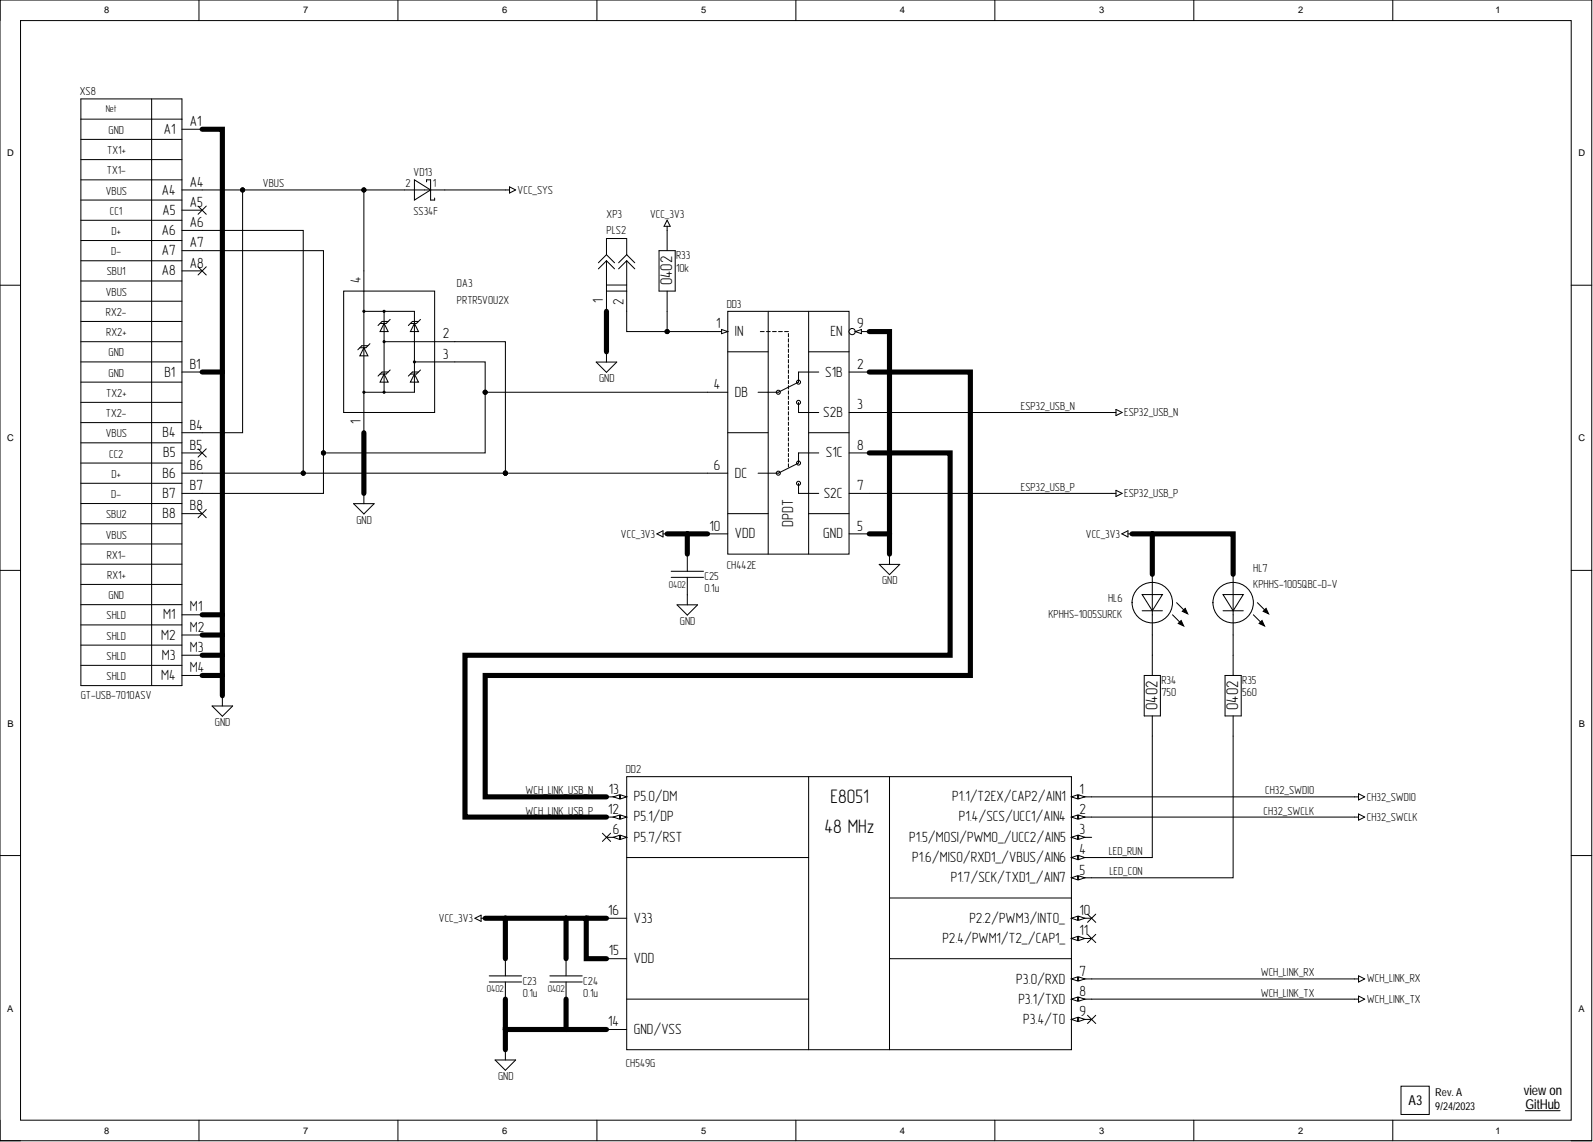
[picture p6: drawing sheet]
<svg xmlns="http://www.w3.org/2000/svg" width="393mm" height="282mm" viewBox="0 0 393 282" stroke-linecap="round" stroke-linejoin="round" font-family="sans-serif">
<defs><g id="words">
<g font-size="4.8">
<text x="205.1" y="198.2">E8051</text>
<text x="203.6" y="205.6">48 MHz</text>
</g>
<g font-size="4.2">
<text x="166" y="70.4" transform="rotate(-90 166 70.4)">0402</text>
<text x="285.8" y="175.2" transform="rotate(-90 285.8 175.2)">0402</text>
<text x="305.7" y="175.2" transform="rotate(-90 305.7 175.2)">0402</text>
</g>
<text font-size="3.9" x="195.8" y="130" transform="rotate(-90 195.8 130)">DPDT</text>
<g font-size="3.7">
<text x="89.1" y="69.8" transform="rotate(-90 89.1 69.8)">4</text>
<text x="148.9" y="74.7" transform="rotate(-90 148.9 74.7)">1</text>
<text x="153.9" y="75.3" transform="rotate(-90 153.9 75.3)">2</text>
<text x="89.1" y="104.7" transform="rotate(-90 89.1 104.7)">1</text>
</g>
<g font-size="3.6">
<text x="40.5" y="33">A1</text>
<text x="46.9" y="31.1">A1</text>
<text x="46.9" y="46.1">A4</text>
<text x="40" y="48">A4</text>
<text x="40.1" y="53">A5</text>
<text x="46.9" y="51.1">A5</text>
<text x="40" y="58">A6</text>
<text x="46.9" y="56.1">A6</text>
<text x="40" y="63">A7</text>
<text x="46.9" y="61.1">A7</text>
<text x="40" y="68">A8</text>
<text x="46.9" y="66">A8</text>
<text x="109.4" y="83.5">2</text>
<text x="176.8" y="81">1</text>
<text x="181.5" y="83">IN</text>
<text x="205.1" y="83">EN</text>
<text x="211.6" y="81">9</text>
<text x="109.4" y="88.5">3</text>
<text x="40.7" y="92.9">B1</text>
<text x="46.9" y="91.1">B1</text>
<text x="203.8" y="92.9">S1B</text>
<text x="211.6" y="91.1">2</text>
<text x="176.2" y="96.1">4</text>
<text x="181.5" y="97.9">DB</text>
<text x="211.6" y="101">3</text>
<text x="40.1" y="107.9">B4</text>
<text x="46.9" y="106">B4</text>
<text x="203.3" y="102.9">S2B</text>
<text x="40.3" y="112.9">B5</text>
<text x="46.9" y="111">B5</text>
<text x="204" y="112.9">S1C</text>
<text x="211.6" y="111">8</text>
<text x="40.1" y="117.9">B6</text>
<text x="46.9" y="116">B6</text>
<text x="176.2" y="116">6</text>
<text x="181.5" y="117.9">DC</text>
<text x="40.1" y="122.9">B7</text>
<text x="46.9" y="121">B7</text>
<text x="46.9" y="126">B8</text>
<text x="203.5" y="122.9">S2C</text>
<text x="211.6" y="121">7</text>
<text x="40.1" y="127.8">B8</text>
<text x="175.2" y="131">10</text>
<text x="211.6" y="131">5</text>
<text x="181.5" y="132.8">VDD</text>
<text x="203.3" y="132.8">GND</text>
<text x="40.3" y="152.9">M1</text>
<text x="46.9" y="150.9">M1</text>
<text x="46.9" y="155.9">M2</text>
<text x="39.8" y="157.9">M2</text>
<text x="46.9" y="160.9">M3</text>
<text x="39.8" y="167.8">M4</text>
<text x="40" y="162.9">M3</text>
<text x="46.9" y="165.9">M4</text>
<text x="150.4" y="195.9">13</text>
<text x="156.5" y="197.8">P5.0/DM</text>
<text x="235.1" y="197.8">P1.1/T2EX/CAP2/AIN1</text>
<text x="266.6" y="195.9">1</text>
<text x="150.2" y="200.9">12</text>
<text x="156.5" y="202.8">P5.1/DP</text>
<text x="236.8" y="202.8">P1.4/SCS/UCC1/AIN4</text>
<text x="266.6" y="200.9">2</text>
<text x="151.3" y="205.9">6</text>
<text x="156.5" y="207.7">P5.7/RST</text>
<text x="224.5" y="207.7">P1.5/MOSI/PWM0_/UCC2/AIN5</text>
<text x="266.6" y="205.9">3</text>
<text x="225.3" y="212.7">P1.6/MISO/RXD1_/VBUS/AIN6</text>
<text x="266.6" y="210.9">4</text>
<text x="266.6" y="215.9">5</text>
<text x="234.8" y="217.7">P1.7/SCK/TXD1_/AIN7</text>
<text x="150.2" y="225.8">16</text>
<text x="156.5" y="227.8">V33</text>
<text x="239.4" y="227.8">P2.2/PWM3/INT0_</text>
<text x="266.6" y="225.8">10</text>
<text x="232.7" y="232.8">P2.4/PWM1/T2_/CAP1_</text>
<text x="266.6" y="230.8">11</text>
<text x="150.4" y="235.8">15</text>
<text x="156.5" y="237.8">VDD</text>
<text x="251" y="242.8">P3.0/RXD</text>
<text x="266.6" y="240.8">7</text>
<text x="266.6" y="245.8">8</text>
<text x="251.5" y="247.7">P3.1/TXD</text>
<text x="266.6" y="250.8">9</text>
<text x="150.2" y="253.3">14</text>
<text x="156.5" y="255.2">GND/VSS</text>
<text x="252.6" y="252.7">P3.4/T0</text>
</g>
<g font-size="3.4">
<text x="347.8" y="272.8">A3</text>
<text x="376.3" y="270.2">view on</text>
<text x="376.6" y="273.8">GitHub</text>
</g>
<g font-size="2.9">
<text x="19.7" y="23.5">XS8</text>
<text x="26.8" y="33.1">GND</text>
<text x="26.5" y="38.1">TX1+</text>
<text x="26.4" y="43">TX1-</text>
<text x="64.9" y="46.3">VBUS</text>
<text x="100.2" y="46.3">2</text>
<text x="102.1" y="43.5">VD13</text>
<text x="106.8" y="46.3">1</text>
<text x="127.8" y="47.8">VCC_SYS</text>
<text x="26.1" y="48">VBUS</text>
<text x="27.1" y="53">CC1</text>
<text x="102.1" y="53">SS34F</text>
<text x="149.8" y="53.7">XP3</text>
<text x="160.5" y="53.7">VCC_3V3</text>
<text x="27.6" y="58">D+</text>
<text x="149.8" y="57.8">PLS2</text>
<text x="27.5" y="63">D-</text>
<text x="166.9" y="64">R33</text>
<text x="26.4" y="68">SBU1</text>
<text x="112.8" y="70.9">DA3</text>
<text x="166.9" y="67.1">10k</text>
<text x="26.1" y="73">VBUS</text>
<text x="26.1" y="78">RX2-</text>
<text x="112.8" y="75">PRTR5V0U2X</text>
<text x="179.4" y="75.9">DD3</text>
<text x="26.2" y="83">RX2+</text>
<text x="26.8" y="87.9">GND</text>
<text x="26.8" y="92.9">GND</text>
<text x="147.9" y="94.3">GND</text>
<text x="26.2" y="97.9">TX2+</text>
<text x="252.1" y="101.2">ESP32_USB_N</text>
<text x="26.1" y="108">VBUS</text>
<text x="26.1" y="103">TX2-</text>
<text x="277.6" y="102.7">ESP32_USB_N</text>
<text x="27" y="113">CC2</text>
<text x="27.6" y="118">D+</text>
<text x="27.5" y="122.9">D-</text>
<text x="252.1" y="121.2">ESP32_USB_P</text>
<text x="277.6" y="122.7">ESP32_USB_P</text>
<text x="26.2" y="127.9">SBU2</text>
<text x="88" y="129.3">GND</text>
<text x="26.1" y="132.9">VBUS</text>
<text x="26.4" y="137.9">RX1-</text>
<text x="153.3" y="132.7">VCC_3V3</text>
<text x="268.1" y="132.7">VCC_3V3</text>
<text x="26.5" y="142.9">RX1+</text>
<text x="174" y="143.2">C25</text>
<text x="179.4" y="140.4">CH442E</text>
<text x="309.4" y="141.1">HL7</text>
<text x="26.8" y="147.9">GND</text>
<text x="174" y="146.2">0.1u</text>
<text x="217.8" y="144.3">GND</text>
<text x="273.6" y="148.6">HL6</text>
<text x="309.4" y="145.1">KPHHS-1005QBC-D-V</text>
<text x="26.3" y="152.9">SHLD</text>
<text x="167.9" y="154.2">GND</text>
<text x="258.9" y="152.6">KPHHS-1005SURCK</text>
<text x="26.3" y="157.9">SHLD</text>
<text x="26.3" y="167.8">SHLD</text>
<text x="26.3" y="162.9">SHLD</text>
<text x="19.9" y="172.6">GT-USB-7010ASV</text>
<text x="286.8" y="168.9">R34</text>
<text x="286.8" y="171.9">750</text>
<text x="306.7" y="168.9">R35</text>
<text x="306.7" y="171.9">560</text>
<text x="53.1" y="179.2">GND</text>
<text x="154.5" y="190.8">DD2</text>
<text x="129.7" y="196.1">WCH_LINK_USB_N</text>
<text x="312.4" y="196.1">CH32_SWDIO</text>
<text x="337.5" y="197.6">CH32_SWDIO</text>
<text x="129.7" y="201.1">WCH_LINK_USB_P</text>
<text x="312" y="201.1">CH32_SWCLK</text>
<text x="337.5" y="202.6">CH32_SWCLK</text>
<text x="273.8" y="211">LED_RUN</text>
<text x="273.9" y="216">LED_CON</text>
<text x="108.4" y="227.5">VCC_3V3</text>
<text x="129.1" y="243">C23</text>
<text x="144" y="243">C24</text>
<text x="311.3" y="241">WCH_LINK_RX</text>
<text x="311.3" y="246">WCH_LINK_TX</text>
<text x="337.5" y="242.5">WCH_LINK_RX</text>
<text x="129.1" y="246">0.1u</text>
<text x="144" y="246">0.1u</text>
<text x="337.5" y="247.5">WCH_LINK_TX</text>
<text x="154.5" y="263.3">CH549G</text>
<text x="123" y="266.6">GND</text>
</g>
<g font-size="2.7">
<text x="354.4" y="270.6">Rev. A</text>
<text x="354.4" y="274">9/24/2023</text>
</g>
<g font-size="2.5">
<text x="26.1" y="27.7">Net</text>
<text x="165.2" y="145">0402</text>
<text x="120.2" y="244.9">0402</text>
<text x="135.2" y="244.9">0402</text>
</g>
<g font-size="2.3">
<text x="25.7" y="3.3">8</text>
<text x="74.9" y="3.3">7</text>
<text x="124" y="3.3">6</text>
<text x="173.1" y="3.3">5</text>
<text x="222.2" y="3.3">4</text>
<text x="271.4" y="3.3">3</text>
<text x="320.5" y="3.3">2</text>
<text x="369.3" y="3.3">1</text>
<text x="1.8" y="38.6">D</text>
<text x="389.7" y="38.6">D</text>
<text x="1.8" y="108.9">C</text>
<text x="389.7" y="108.9">C</text>
<text x="1.9" y="179.3">B</text>
<text x="389.8" y="179.3">B</text>
<text x="1.8" y="249.7">A</text>
<text x="389.7" y="249.7">A</text>
<text x="25.7" y="279.8">8</text>
<text x="74.9" y="279.8">7</text>
<text x="124" y="279.8">6</text>
<text x="173.1" y="279.8">5</text>
<text x="222.2" y="279.8">4</text>
<text x="271.4" y="279.8">3</text>
<text x="320.5" y="279.8">2</text>
<text x="369.3" y="279.8">1</text>
</g>
</g></defs>
<g fill="none" stroke="#000" stroke-width=".25">
<path d="M0 0h393v281.6h-393zM0 0v5.1M5.1 5.1h382.9v271.4h-382.9zM49.1 0v5.1M98.3 0v5.1M147.4 0v5.1M196.5 0v5.1M245.6 0v5.1M294.8 0v5.1M343.9 0v5.1M0 70.4h5.1M388 70.4h5"/>
<path d="M0 140.8h5.1M388 140.8h5M0 211.2h5.1M388 211.2h5M0 276.5v5.1h5.1M49.1 276.5v5.1M98.3 276.5v5.1M147.4 276.5v5.1M196.5 276.5v5.1M245.6 276.5v5.1M294.8 276.5v5.1M343.9 276.5v5.1"/>
<path d="M345.9 268.1h7v7h-7zM376.6 274.1h8.6M388 281.6h5"/>
</g>
<g fill="none" stroke="#000" stroke-width="1.3">
<path d="M49.9 31.9h5v139.8M149.8 76.8v10M49.9 91.8h5M214.6 81.8h5v55M214.6 91.8h25v74.9h-119.8v30h30M89.8 106.8v15M214.6 111.8h20v49.9h-119.8v40h35M164.7 131.8h10M169.7 131.8v5M214.6 131.8h5M279.5 131.8h25v10M284.5 131.8v10"/>
<path d="M49.9 151.7h5M49.9 156.7h5M49.9 161.7h5M49.9 166.7h5M119.8 226.6h20M124.8 226.6v10M139.8 226.6h5v10h5M139.8 226.6v10M144.8 226.6h5M124.8 246.6v7.5M139.8 246.6v7.5M149.8 254.1h-25v5"/>
</g>
<path d="M154.7 191.7h109.9v67.4h-109.9z" fill-rule="evenodd" fill="#fff"/>
<path d="M154.7 191.7h109.9v67.4h-109.9zM264.6 196.7h4.9" fill="none" stroke="#000" stroke-width=".25"/>
<path d="M264.6 196.7l1.5-.5v1z" fill="#fff"/>
<path d="M264.6 196.7l1.5-.5v1z" fill="none" stroke="#000" stroke-width=".25"/>
<path d="M266.3 196.2l1.6 .5-1.6 .5z" fill="#fff"/>
<path d="M266.3 196.2l1.6 .5-1.6 .5zM264.6 201.7h4.9" fill="none" stroke="#000" stroke-width=".25"/>
<path d="M264.6 201.7l1.5-.5v1z" fill="#fff"/>
<path d="M264.6 201.7l1.5-.5v1z" fill="none" stroke="#000" stroke-width=".25"/>
<path d="M266.3 201.2l1.6 .5-1.6 .5z" fill="#fff"/>
<path d="M264.6 206.7h4.9M266.3 201.2l1.6 .5-1.6 .5z" fill="none" stroke="#000" stroke-width=".25"/>
<path d="M264.6 206.7l1.5-.5v1z" fill="#fff"/>
<path d="M264.6 206.7l1.5-.5v1z" fill="none" stroke="#000" stroke-width=".25"/>
<path d="M266.3 206.2l1.6 .5-1.6 .5z" fill="#fff"/>
<path d="M264.6 211.7h4.9M266.3 206.2l1.6 .5-1.6 .5z" fill="none" stroke="#000" stroke-width=".25"/>
<path d="M264.6 211.7l1.5-.5v1z" fill="#fff"/>
<path d="M264.6 211.7l1.5-.5v1z" fill="none" stroke="#000" stroke-width=".25"/>
<path d="M266.3 211.2l1.6 .5-1.6 .5z" fill="#fff"/>
<path d="M264.6 216.7h4.9M266.3 211.2l1.6 .5-1.6 .5z" fill="none" stroke="#000" stroke-width=".25"/>
<path d="M264.6 216.7l1.5-.5v1z" fill="#fff"/>
<path d="M264.6 216.7l1.5-.5v1z" fill="none" stroke="#000" stroke-width=".25"/>
<path d="M266.3 216.2l1.6 .5-1.6 .5z" fill="#fff"/>
<path d="M266.3 216.2l1.6 .5-1.6 .5zM264.6 241.6h4.9" fill="none" stroke="#000" stroke-width=".25"/>
<path d="M264.6 241.6l1.5-.5v1z" fill="#fff"/>
<path d="M264.6 241.6l1.5-.5v1z" fill="none" stroke="#000" stroke-width=".25"/>
<path d="M266.3 241.1l1.6 .5-1.6 .5z" fill="#fff"/>
<path d="M264.6 246.6h4.9M266.3 241.1l1.6 .5-1.6 .5z" fill="none" stroke="#000" stroke-width=".25"/>
<path d="M264.6 246.6l1.5-.5v1z" fill="#fff"/>
<path d="M264.6 246.6l1.5-.5v1z" fill="none" stroke="#000" stroke-width=".25"/>
<path d="M266.3 246.1l1.6 .5-1.6 .5z" fill="#fff"/>
<path d="M264.6 251.6h4.9M266.3 246.1l1.6 .5-1.6 .5z" fill="none" stroke="#000" stroke-width=".25"/>
<path d="M264.6 251.6l1.5-.5v1z" fill="#fff"/>
<path d="M264.6 251.6l1.5-.5v1z" fill="none" stroke="#000" stroke-width=".25"/>
<path d="M266.3 251.1l1.6 .5-1.6 .5z" fill="#fff"/>
<path d="M154.7 211.7h45M149.8 236.6h4.9M149.8 226.6h4.9M264.6 226.6h4.9M149.8 254.1h4.9M266.3 251.1l1.6 .5-1.6 .5z" fill="none" stroke="#000" stroke-width=".25"/>
<path d="M264.6 226.6l1.5-.5v1.1z" fill="#fff"/>
<path d="M264.6 226.6l1.5-.5v1.1z" fill="none" stroke="#000" stroke-width=".25"/>
<path d="M266.3 226.1l1.6 .5-1.6 .6z" fill="#fff"/>
<path d="M264.6 231.6h4.9M266.3 226.1l1.6 .5-1.6 .6z" fill="none" stroke="#000" stroke-width=".25"/>
<path d="M264.6 231.6l1.5-.5v1z" fill="#fff"/>
<path d="M264.6 231.6l1.5-.5v1z" fill="none" stroke="#000" stroke-width=".25"/>
<path d="M266.3 231.1l1.6 .5-1.6 .5z" fill="#fff"/>
<path d="M149.8 206.7h4.9M219.6 221.6h45M219.6 236.6h45M266.3 231.1l1.6 .5-1.6 .5z" fill="none" stroke="#000" stroke-width=".25"/>
<path d="M153.2 206.2l1.5 .5-1.5 .5z" fill="#fff"/>
<path d="M153.2 206.2l1.5 .5-1.5 .5z" fill="none" stroke="#000" stroke-width=".25"/>
<path d="M151.4 206.7l1.6-.5v1z" fill="#fff"/>
<path d="M149.8 201.7h4.9M151.4 206.7l1.6-.5v1z" fill="none" stroke="#000" stroke-width=".25"/>
<path d="M153.2 201.2l1.5 .5-1.5 .5z" fill="#fff"/>
<path d="M153.2 201.2l1.5 .5-1.5 .5z" fill="none" stroke="#000" stroke-width=".25"/>
<path d="M151.4 201.7l1.6-.5v1z" fill="#fff"/>
<path d="M149.8 196.7h4.9M151.4 201.7l1.6-.5v1z" fill="none" stroke="#000" stroke-width=".25"/>
<path d="M153.2 196.2l1.5 .5-1.5 .5z" fill="#fff"/>
<path d="M153.2 196.2l1.5 .5-1.5 .5z" fill="none" stroke="#000" stroke-width=".25"/>
<path d="M151.4 196.7l1.6-.5v1z" fill="#fff"/>
<g fill="none" stroke="#000" stroke-width=".25">
<path d="M48.9 50.9l2 2M50.9 50.9l-2 2M48.9 110.8l2 2M50.9 110.8l-2 2M52.4 174.3h5l-2.5 2.5zM54.9 171.7v2.6M151.4 196.7l1.6-.5v1zM199.7 191.7v67.4M219.6 191.7v67.4M117.3 226.6l1.5-.7v1.5zM118.8 226.6h1M124.8 236.6v4.3"/>
<path d="M139.8 236.6v4.3M120.8 240.9h8M120.8 242.4h8M124.8 242.4v4.2M124.8 259.1v2.5M135.8 240.9h8M135.8 242.4h8M139.8 242.4v4.2M154.7 246.6h45M122.3 261.6h5l-2.5 2.6z"/>
</g>
<path d="M84.9 71.8h22.4v30h-22.4z" fill-rule="evenodd" fill="#fff"/>
<path d="M84.9 71.8h22.4v30h-22.4zM89.8 66.9v4.9M107.3 84.3h5" fill="none" stroke="#000" stroke-width=".25"/>
<path d="M94.8 79.8l1 2h-2z" fill="#fff"/>
<path d="M94.8 79.8l1 2h-2zM95.8 79.3h-1.5l-1 1M96.3 78.8l-1 1h-1.5" fill="none" stroke="#000" stroke-width=".25"/>
<path d="M94.8 92.3l1 2h-2z" fill="#fff"/>
<path d="M94.8 92.3l1 2h-2zM95.8 91.8h-1.5l-1 1M96.3 91.3l-1 1h-1.5" fill="none" stroke="#000" stroke-width=".25"/>
<path d="M102.3 79.8l1 2h-2z" fill="#fff"/>
<path d="M102.3 79.8l1 2h-2zM103.3 79.3h-1.5l-1 1M103.8 78.8l-1 1h-1.5" fill="none" stroke="#000" stroke-width=".25"/>
<path d="M102.3 92.3l1 2h-2z" fill="#fff"/>
<path d="M102.3 92.3l1 2h-2zM103.3 91.8h-1.5l-1 1M103.8 91.3l-1 1h-1.5" fill="none" stroke="#000" stroke-width=".25"/>
<path d="M89.8 85.8l1 2h-1.9z" fill="#fff"/>
<g fill="none" stroke="#000" stroke-width=".25">
<path d="M89.8 71.8v35M89.8 76.8h12.5v20h-12.5M94.8 76.8v20M89.8 85.8l1 2h-1.9zM90.8 85.3h-1.4l-1 1M91.3 84.8l-.9 1h-1.5M94.8 84.3h12.5M102.3 89.3h10M87.3 124.3h5.1l-2.6 2.6zM89.8 121.8v2.5"/>
<circle cx="89.9" cy="76.8" r=".25"/>
<circle cx="94.8" cy="76.8" r=".25"/>
<circle cx="89.8" cy="96.8" r=".25"/>
<circle cx="94.8" cy="84.3" r=".25"/>
<circle cx="94.8" cy="96.8" r=".25"/>
<circle cx="102.3" cy="89.3" r=".25"/>
</g>
<g fill="#000">
<circle cx="89.9" cy="76.8" r=".25"/>
<circle cx="94.8" cy="76.8" r=".25"/>
<circle cx="89.8" cy="96.8" r=".25"/>
<circle cx="94.8" cy="84.3" r=".25"/>
<circle cx="94.8" cy="96.8" r=".25"/>
<circle cx="102.3" cy="89.3" r=".25"/>
</g>
<path d="M102.3 44.4l4 2.5-4 2.5z" fill="#fff"/>
<path d="M99.8 46.9h10M102.3 44.4l4 2.5-4 2.5zM105.3 44.9v-.5h1v5h1v-.5" fill="none" stroke="#000" stroke-width=".25"/>
<circle cx="304.5" cy="148.7" r="5" fill="#fff"/>
<circle cx="304.5" cy="148.7" r="5" fill="none" stroke="#000" stroke-width=".25"/>
<path d="M302 146.8h5l-2.5 4z" fill="#fff"/>
<path d="M302 146.8h5l-2.5 4zM302 150.8h5M304.5 141.8v14.9M309.5 151.7l2.5 2.5M310.5 148.8l2.5 2.4M311.6 153.2l.6 1.3-1.3-.6zM312.6 150.2l.6 1.3-1.3-.6z" fill="none" stroke="#000" stroke-width=".25"/>
<path d="M311.6 153.2l.6 1.3-1.3-.6zM312.6 150.2l.6 1.3-1.3-.6z" fill="#000"/>
<circle cx="284.5" cy="148.7" r="5" fill="#fff"/>
<circle cx="284.5" cy="148.7" r="5" fill="none" stroke="#000" stroke-width=".25"/>
<path d="M282 146.8h5l-2.5 4z" fill="#fff"/>
<g fill="none" stroke="#000" stroke-width=".25">
<path d="M124.8 46.9h1M125.8 46.1l1.5 .8-1.5 .7zM164.7 55.9v6M164.7 54.3l.8 1.6h-1.5zM48.9 65.8l2 2.1M50.9 65.8l-2 2.1M149.8 62.9v-4h4.9v4M149.8 64.4v12.4M149.8 64.4l1.9 2M149.8 64.4l-2 2M149.8 62.9l1.9 2M149.8 62.9l-2 2"/>
<path d="M149.8 71.8h4.9M149.8 70.4h4.9M154.7 64.4v12.4M154.7 64.4l2 2M154.7 64.4l-2 2M154.7 62.9l2 2M154.7 62.9l-2 2M162.7 61.9h4v9.9h-4zM164.7 71.8v5M147.2 89.4h5.1l-2.5 2.5zM149.8 86.8v2.6M274.5 101.8h1.1"/>
<path d="M275.6 101.1l1.5 .7-1.5 .8zM48.9 125.8l2 2M50.9 125.8l-2 2M162.2 131.8l1.5-.8v1.5zM163.7 131.8h1M169.7 136.8v4.2M217.1 139.3h5.1l-2.6 2.5zM219.6 136.8v2.5M274.5 121.8h1.1M275.6 121l1.5 .8-1.5 .7zM277 131.8l1.5-.8v1.5zM278.5 131.8h1"/>
<path d="M165.7 141h8M165.7 142.5h8M167.2 149.3h5.1l-2.6 2.5zM169.7 142.5v6.8M282 146.8h5l-2.5 4zM282 150.8h5M284.5 141.8v14.9M289.5 151.7l2.5 2.5M290.5 148.8l2.5 2.4M291.7 153.2l.6 1.3-1.4-.6zM292.7 150.2l.6 1.3-1.4-.6zM282.5 166.7h4v10h-4z"/>
<path d="M284.5 161.7v5M284.5 176.7v5M302.5 166.7h4v10h-4zM304.5 161.7v5M304.5 176.7v5M148.7 205.7l2.1 2M150.8 205.7l-2.1 2M268.5 225.6l2.1 2.1M268.5 230.6l2.1 2M270.6 225.6l-2.1 2.1M270.6 230.6l-2.1 2M268.5 250.6l2.1 2"/>
<path d="M270.6 250.6l-2.1 2"/>
</g>
<path d="M291.7 153.2l.6 1.3-1.4-.6zM292.7 150.2l.6 1.3-1.4-.6z" fill="#000"/>
<path d="M179.7 76.8h30v60h-30z" fill-rule="evenodd" fill="#fff"/>
<path d="M179.7 76.8h30v60h-30zM189.7 76.8v60M199.7 76.8v60M209.7 81.8h4.9M174.7 131.8h5M209.7 131.8h4.9" fill="none" stroke="#000" stroke-width=".25"/>
<circle cx="210.4" cy="81.8" r=".76" fill="#fff"/>
<circle cx="210.4" cy="81.8" r=".76" fill="none" stroke="#000" stroke-width=".25"/>
<path d="M211.2 81.8l1.5-.5v1z" fill="#fff"/>
<path d="M174.7 81.8h5M211.2 81.8l1.5-.5v1z" fill="none" stroke="#000" stroke-width=".25"/>
<path d="M178.2 81.3l1.5 .5-1.5 .5z" fill="#fff"/>
<path d="M174.7 96.8h5M178.2 81.3l1.5 .5-1.5 .5zM209.7 91.8h4.9M174.7 116.8h5M209.7 101.8h4.9M209.7 111.8h4.9M209.7 121.8h4.9" fill="none" stroke="#000" stroke-width=".25"/>
<circle cx="192.2" cy="96.8" r=".5" fill="#fff"/>
<circle cx="192.2" cy="96.8" r=".5" fill="none" stroke="#000" stroke-width=".25"/>
<circle cx="197.2" cy="94.3" r=".5" fill="#fff"/>
<circle cx="197.2" cy="94.3" r=".5" fill="none" stroke="#000" stroke-width=".25"/>
<circle cx="197.2" cy="99.3" r=".5" fill="#fff"/>
<g fill="none" stroke="#000" stroke-width=".25">
<path d="M179.7 86.8h10M187.2 96.8h5M197.2 99.3v2.5h5M199.7 86.8h10M202.2 91.8h-5v2.5M179.7 106.8h10M199.7 106.8h10M179.7 126.8h10M199.7 126.8h10"/>
<circle cx="197.2" cy="99.3" r=".5"/>
</g>
<circle cx="192.2" cy="116.8" r=".5" fill="#fff"/>
<circle cx="192.2" cy="116.8" r=".5" fill="none" stroke="#000" stroke-width=".25"/>
<circle cx="197.2" cy="114.3" r=".5" fill="#fff"/>
<circle cx="197.2" cy="114.3" r=".5" fill="none" stroke="#000" stroke-width=".25"/>
<circle cx="197.2" cy="119.3" r=".5" fill="#fff"/>
<g fill="none" stroke="#000" stroke-width=".25">
<path d="M20 34.4h24.9M20 29.4h24.9M20 39.4h24.9M20 24.4h24.9v144.8h-24.9zM37.4 24.4v144.8M44.9 31.9h10v139.8M20 44.4h24.9M20 49.4h24.9M20 54.4h24.9M20 59.4h24.9M44.9 56.9h30v59.9h-30M44.9 46.9h15"/>
<path d="M44.9 51.9h5M89.8 46.9v20M99.8 46.9h-39.9v59.9h-15M109.8 46.9h15M20 64.4h24.9M20 74.3h24.9M20 69.4h24.9M20 79.3h24.9M44.9 61.9h35v59.9h-35M44.9 66.9h5M149.8 76.8v10M154.7 76.8v5h20"/>
<path d="M164.7 76.8v5M20 84.3h24.9M20 89.3h24.9M20 94.3h24.9M20 99.3h24.9M44.9 91.8h10M112.3 84.3h12.5v32.5M112.3 89.3h7.5v22.5h-39.9M119.8 96.8h54.9M187.8 81.8h.9M189.3 81.8h.9M190.8 81.8h.9"/>
<path d="M192.2 81.8h1M193.7 81.8h1M194.7 82.3v.8M194.7 83.6v.8M194.7 84.9v.8M194.7 86.2v.8M194.7 87.5v.8M194.7 88.8v.8M194.7 90v.8M194.7 91.3v.8M194.7 92.6v.8M194.7 93.9v.8"/>
<path d="M194.7 95.2v.8M194.7 96.5v.8M194.7 97.8v.8M194.7 99v.9M197.2 94.3l-5 2.5M214.6 81.8h5v55M214.6 91.8h25v74.9h-119.8v30h30M20 104.3h24.9M20 114.3h24.9M20 109.3h24.9M20 119.3h24.9M44.9 111.8h5"/>
<path d="M74.9 116.8h99.8M89.8 106.8v15M194.7 100.3v.8M194.7 101.6v.8M194.7 102.9v.8M194.7 104.2v.8M194.7 105.5v.8M194.7 106.8v.8M194.7 108.1v.8M194.7 109.3v.8M194.7 110.6v.8M194.7 111.9v.8"/>
<path d="M194.7 113.2v.8M194.7 114.5v.8M197.2 119.3v2.5h5M202.2 111.8h-5v2.5l-5 2.5h-5M214.6 111.8h20v49.9h-119.8v40h35M214.6 101.8h59.9M20 124.3h24.9M20 129.3h24.9M20 134.3h24.9M20 139.3h24.9M44.9 126.8h5M164.7 131.8h10"/>
<path d="M169.7 131.8v5M214.6 121.8h59.9M214.6 131.8h5M279.5 131.8h25v10M284.5 131.8v10M20 144.3h24.9M20 149.2h24.9M20 154.2h24.9M20 159.2h24.9M44.9 151.7h10M44.9 156.7h10M284.5 156.7v5"/>
<path d="M304.5 156.7v5M20 164.2h24.9M44.9 161.7h10M44.9 166.7h10M269.5 196.7h66M284.5 181.7v30h-15M304.5 181.7v35h-35M335.5 195.9l1.5 .8-1.5 .7zM269.5 201.7h66M335.5 200.9l1.5 .8-1.5 .7zM119.8 226.6h20M124.8 226.6v10"/>
<path d="M139.8 226.6h5v10h5M139.8 226.6v10M144.8 226.6h5M124.8 246.6v7.5M139.8 246.6v7.5M149.8 254.1h-25v5M269.5 241.6h66M269.5 246.6h66M335.5 240.9l1.5 .7-1.5 .8zM335.5 245.8l1.5 .8-1.5 .8z"/>
<circle cx="59.9" cy="46.9" r=".51"/>
<circle cx="89.8" cy="46.9" r=".51"/>
<circle cx="54.9" cy="91.8" r=".51"/>
<circle cx="119.8" cy="96.8" r=".51"/>
<circle cx="164.7" cy="81.8" r=".51"/>
<circle cx="74.9" cy="116.8" r=".51"/>
<circle cx="79.9" cy="111.8" r=".51"/>
<circle cx="124.8" cy="116.8" r=".51"/>
<circle cx="197.2" cy="119.3" r=".5"/>
<circle cx="169.7" cy="131.8" r=".51"/>
<circle cx="219.6" cy="131.8" r=".51"/>
<circle cx="284.5" cy="131.8" r=".51"/>
<circle cx="54.9" cy="151.7" r=".51"/>
<circle cx="54.9" cy="156.7" r=".51"/>
<circle cx="54.9" cy="161.7" r=".51"/>
<circle cx="54.9" cy="166.7" r=".51"/>
<circle cx="124.8" cy="226.6" r=".51"/>
<circle cx="139.8" cy="226.6" r=".51"/>
<circle cx="144.8" cy="226.6" r=".51"/>
<circle cx="124.8" cy="254.1" r=".51"/>
<circle cx="139.8" cy="254.1" r=".51"/>
</g>
<g fill="#000">
<circle cx="59.9" cy="46.9" r=".51"/>
<circle cx="89.8" cy="46.9" r=".51"/>
<circle cx="54.9" cy="91.8" r=".51"/>
<circle cx="119.8" cy="96.8" r=".51"/>
<circle cx="164.7" cy="81.8" r=".51"/>
<circle cx="74.9" cy="116.8" r=".51"/>
<circle cx="79.9" cy="111.8" r=".51"/>
<circle cx="124.8" cy="116.8" r=".51"/>
<circle cx="169.7" cy="131.8" r=".51"/>
<circle cx="219.6" cy="131.8" r=".51"/>
<circle cx="284.5" cy="131.8" r=".51"/>
<circle cx="54.9" cy="151.7" r=".51"/>
<circle cx="54.9" cy="156.7" r=".51"/>
<circle cx="54.9" cy="161.7" r=".51"/>
<circle cx="54.9" cy="166.7" r=".51"/>
<circle cx="124.8" cy="226.6" r=".51"/>
<circle cx="139.8" cy="226.6" r=".51"/>
<circle cx="144.8" cy="226.6" r=".51"/>
<circle cx="124.8" cy="254.1" r=".51"/>
<circle cx="139.8" cy="254.1" r=".51"/>
</g>
<use href="#words"/>
</svg>
